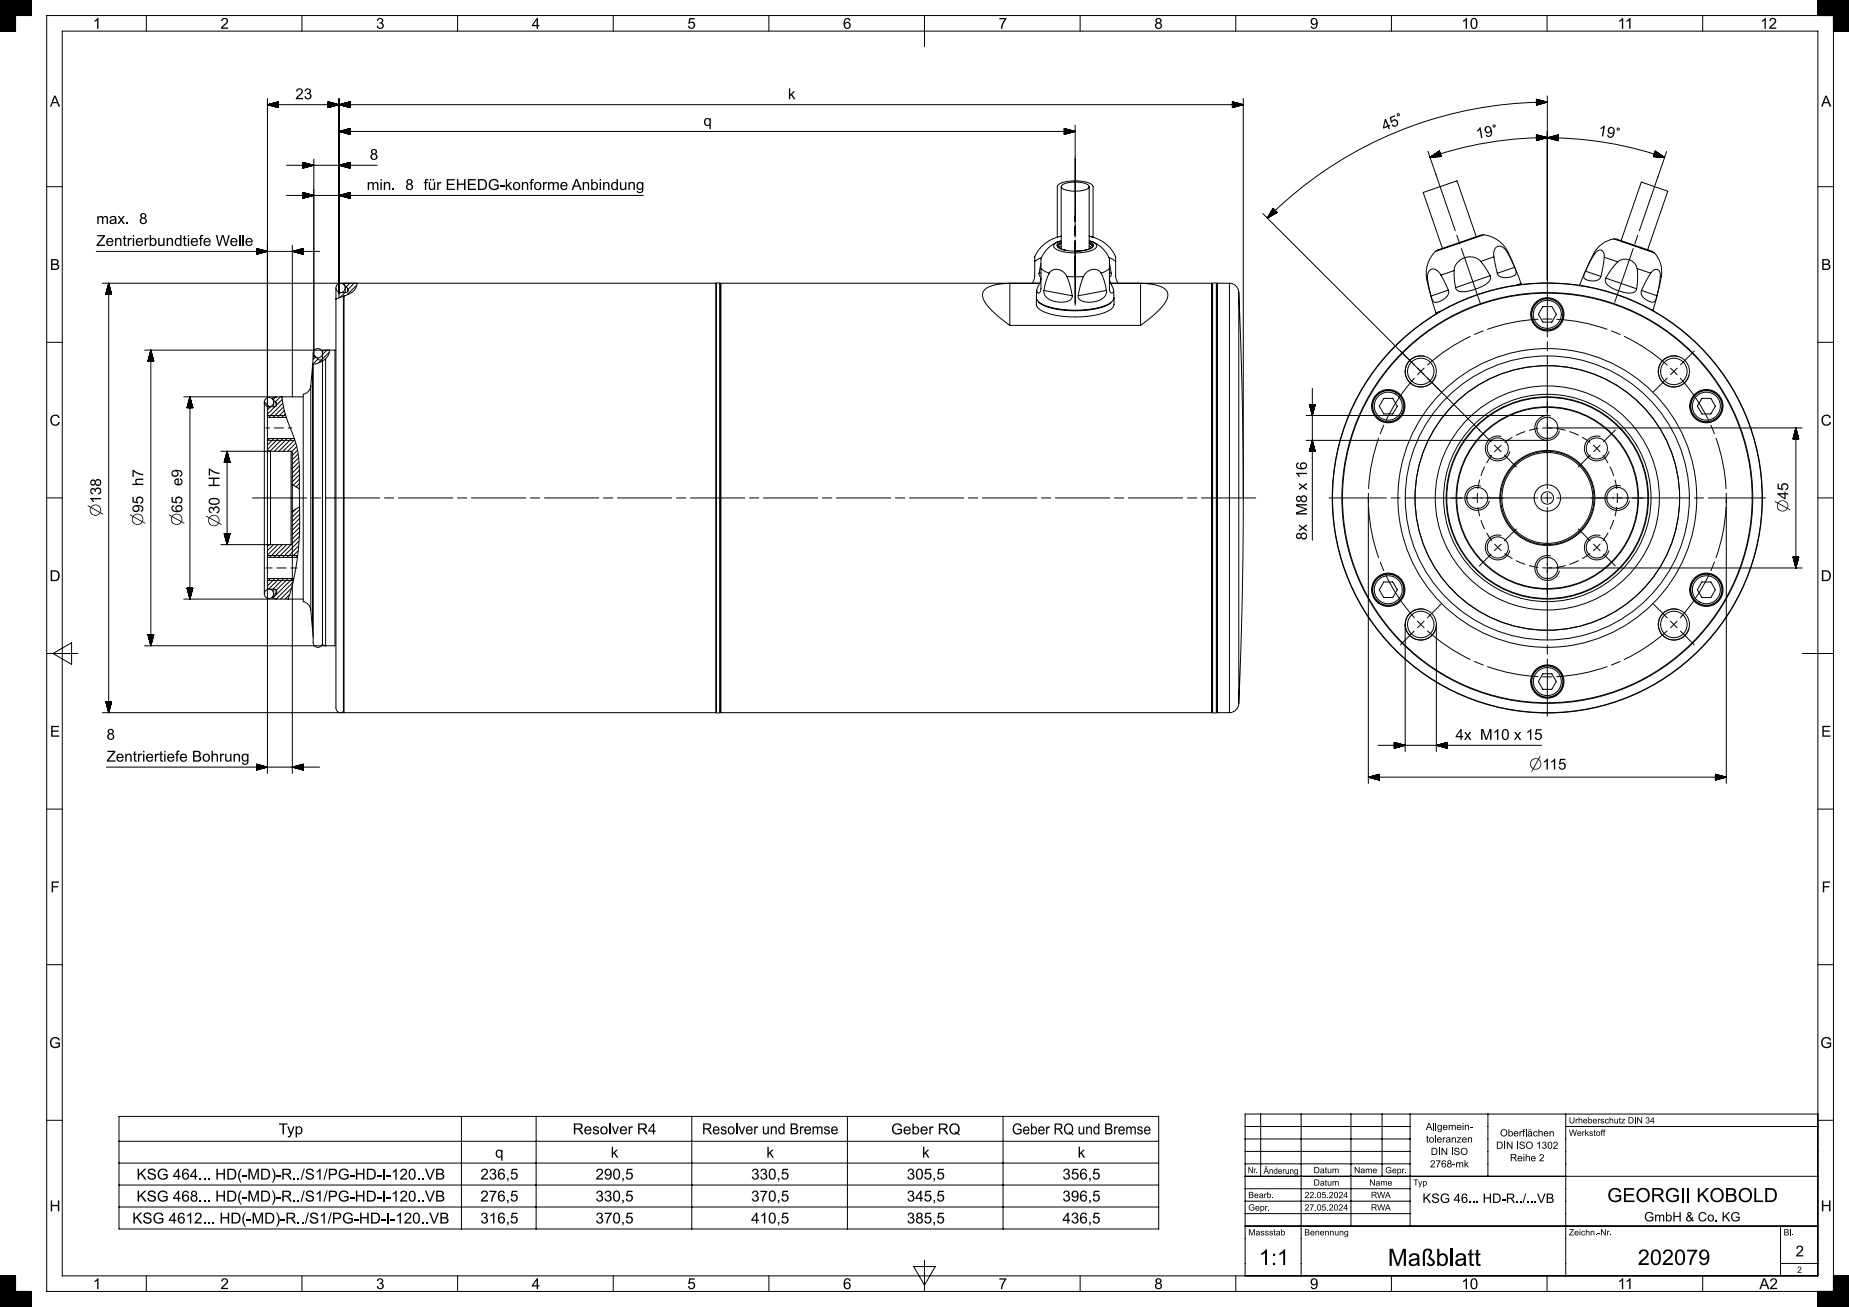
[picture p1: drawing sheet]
<svg xmlns="http://www.w3.org/2000/svg" width="594mm" height="420mm" viewBox="0 0 594 420" stroke-linecap="round" stroke-linejoin="round" font-family="sans-serif">
<defs><g id="words">
<text font-size="7.7" x="445.8" y="406.8">Maßblatt</text>
<g font-size="7">
<text x="404.4" y="406.5">1:1</text>
<text x="526.1" y="406.5">202079</text>
</g>
<text font-size="6.3" x="516.3" y="386.3">GEORGII KOBOLD</text>
<g font-size="5.4">
<text x="32.5" y="166" transform="rotate(-90 32.5 166)">⌀138</text>
<text x="574.5" y="164.6" transform="rotate(-90 574.5 164.6)">⌀45</text>
<text x="46" y="168.9" transform="rotate(-90 46 168.9)">⌀95 h7</text>
<text x="58.6" y="168.9" transform="rotate(-90 58.6 168.9)">⌀65 e9</text>
<text x="70.5" y="169.3" transform="rotate(-90 70.5 169.3)">⌀30 H7</text>
<text x="491.3" y="247.3">⌀115</text>
</g>
<g font-size="4.9">
<text x="29.8" y="9.3">1</text>
<text x="70.8" y="9.3">2</text>
<text x="120.8" y="9.3">3</text>
<text x="170.8" y="9.2">4</text>
<text x="220.8" y="9.2">5</text>
<text x="270.8" y="9.3">6</text>
<text x="320.8" y="9.2">7</text>
<text x="370.8" y="9.3">8</text>
<text x="420.8" y="9.3">9</text>
<text x="469.5" y="9.3">10</text>
<text x="519.6" y="9.3">11</text>
<text x="565.5" y="9.3">12</text>
<text x="16" y="34.3">A</text>
<text x="94.9" y="31.9">23</text>
<text x="253.1" y="31.9">k</text>
<text x="585" y="34.3">A</text>
<text x="226" y="40.5">q</text>
<text x="444.7" y="42.1" transform="rotate(-22 444.7 42.1)">45°</text>
<text x="474.4" y="44.6" transform="rotate(-10 474.4 44.6)">19°</text>
<text x="513.2" y="43.6" transform="rotate(10 513.2 43.6)">19°</text>
<text x="118.8" y="51.4">8</text>
<text x="117.8" y="61.1">min. 8 für EHEDG-konforme Anbindung</text>
<text x="30.9" y="72">max. 8</text>
<text x="30.9" y="79">Zentrierbundtiefe Welle</text>
<text x="16" y="86.7">B</text>
<text x="585" y="86.7">B</text>
<text x="15.9" y="136.8">C</text>
<text x="584.9" y="136.8">C</text>
<text x="419.8" y="173.6" transform="rotate(-90 419.8 173.6)">8x M8 x 16</text>
<text x="15.9" y="186.7">D</text>
<text x="584.9" y="186.7">D</text>
<text x="16" y="236.7">E</text>
<text x="34.2" y="237.7">8</text>
<text x="467.6" y="237.8">4x M10 x 15</text>
<text x="585" y="236.7">E</text>
<text x="34.2" y="244.8">Zentriertiefe Bohrung</text>
<text x="16.2" y="286.7">F</text>
<text x="585.2" y="286.7">F</text>
<text x="15.8" y="336.8">G</text>
<text x="584.8" y="336.8">G</text>
<text x="89.5" y="364.5">Typ</text>
<text x="184" y="364.5">Resolver R4</text>
<text x="225.5" y="364.5">Resolver und Bremse</text>
<text x="286.3" y="364.5">Geber RQ</text>
<text x="325.1" y="364.5">Geber RQ und Bremse</text>
<text x="159.1" y="372">q</text>
<text x="196.2" y="372">k</text>
<text x="246.2" y="372">k</text>
<text x="296.2" y="372">k</text>
<text x="346.2" y="372">k</text>
<text x="43.9" y="379.1">KSG 464... HD(-MD)-R../S1/PG-HD-I-120..VB</text>
<text x="154.3" y="379">236,5</text>
<text x="191.3" y="379">290,5</text>
<text x="241.3" y="379">330,5</text>
<text x="291.3" y="379">305,5</text>
<text x="341.3" y="379">356,5</text>
<text x="15.9" y="389.2">H</text>
<text x="43.9" y="386.1">KSG 468... HD(-MD)-R../S1/PG-HD-I-120..VB</text>
<text x="154.3" y="386.1">276,5</text>
<text x="191.3" y="386.1">330,5</text>
<text x="241.3" y="386.1">370,5</text>
<text x="291.3" y="386.1">345,5</text>
<text x="341.3" y="386.1">396,5</text>
<text x="584.9" y="389.2">H</text>
<text x="42.5" y="393.2">KSG 4612... HD(-MD)-R../S1/PG-HD-I-120..VB</text>
<text x="154.3" y="393.2">316,5</text>
<text x="191.3" y="393.2">370,5</text>
<text x="241.3" y="393.2">410,5</text>
<text x="291.3" y="393.2">385,5</text>
<text x="341.3" y="393.2">436,5</text>
<text x="576.8" y="403.8">2</text>
<text x="29.8" y="414.3">1</text>
<text x="70.8" y="414.3">2</text>
<text x="120.8" y="414.3">3</text>
<text x="170.8" y="414.2">4</text>
<text x="220.8" y="414.2">5</text>
<text x="270.8" y="414.3">6</text>
<text x="320.8" y="414.2">7</text>
<text x="370.8" y="414.3">8</text>
<text x="420.8" y="414.3">9</text>
<text x="469.5" y="414.3">10</text>
<text x="519.6" y="414.3">11</text>
<text x="565.2" y="414.3">A2</text>
</g>
<g font-size="4.2">
<text x="457" y="386.6">KSG 46... HD-R../...VB</text>
<text x="528.2" y="392.5">GmbH &amp; Co. KG</text>
</g>
<g font-size="3.2">
<text x="458" y="363.2">Allgemein-</text>
<text x="481.9" y="365.2">Oberflächen</text>
<text x="458.1" y="367.1">toleranzen</text>
<text x="459.6" y="371.1">DIN ISO</text>
<text x="480.6" y="369.2">DIN ISO 1302</text>
<text x="459.4" y="375.1">2768-mk</text>
<text x="485.1" y="373.2">Reihe 2</text>
</g>
<g font-size="2.8">
<text x="504" y="361">Urheberschutz DIN 34</text>
<text x="504" y="365">Werkstoff</text>
<text x="400.9" y="377">Nr.</text>
<text x="405.9" y="377.2">Änderung</text>
<text x="422" y="377">Datum</text>
<text x="435" y="377">Name</text>
<text x="445" y="377">Gepr.</text>
<text x="422" y="381">Datum</text>
<text x="439.9" y="381">Name</text>
<text x="454" y="381">Typ</text>
<text x="401" y="385">Bearb.</text>
<text x="401" y="389">Gepr.</text>
<text x="419.1" y="385">22.05.2024</text>
<text x="419.1" y="389">27.05.2024</text>
<text x="440.4" y="385">RWA</text>
<text x="440.4" y="389">RWA</text>
<text x="401" y="397">Massstab</text>
<text x="419" y="397">Benennung</text>
<text x="504" y="397">Zeichn.-Nr.</text>
<text x="573" y="397">Bl.</text>
<text x="577.3" y="409">2</text>
</g>
</g></defs>
<g fill="none" stroke="#000" stroke-width=".32">
<path d="M0 .1h10M0 10h5M0 9.9h5M0 9.8h5M0 9.7h5M0 9.6h5M0 9.5h5M0 9.4h5M0 9.3h5M0 9.2h5M0 9.1h5M0 9h5"/>
<path d="M0 8.9h5M0 8.8h5M0 8.7h5M0 8.6h5M0 8.5h5M0 8.4h5M0 8.3h5M0 8.2h5M0 8.1h5M0 8h5M0 7.9h5M0 7.8h5"/>
<path d="M0 7.7h5M0 7.6h5M0 7.5h5M0 7.4h5M0 7.3h5M0 7.2h5M0 7.1h5M0 7h5M0 6.9h5M0 6.8h5M0 6.7h5M0 6.6h5"/>
<path d="M0 6.5h5M0 6.4h5M0 6.3h5M0 6.2h5M0 6.1h5M0 6h5M0 5.9h5M0 5.8h5M0 5.7h5M0 5.6h5M0 5.5h5M0 5.4h5"/>
<path d="M0 5.3h5M0 5.2h5M0 5.1h5M0 5h5M0 4.9h10M0 4.8h10M0 4.7h10M0 4.6h10M0 4.5h10M0 4.4h10M0 4.3h10M0 4.2h10"/>
<path d="M0 4.1h10M0 4h10M0 3.9h10M0 3.8h10M0 3.7h10M0 3.6h10M0 3.5h10M0 3.4h10M0 3.3h10M0 3.2h10M0 3.1h10M0 3h10"/>
<path d="M0 2.9h10M0 2.8h10M0 2.7h10M0 2.6h10M0 2.5h10M0 2.4h10M0 2.3h10M0 2.2h10M0 2.1h10M0 2h10M0 1.9h10M0 1.8h10"/>
<path d="M0 1.7h10M0 1.6h10M0 1.5h10M0 1.4h10M0 1.3h10M0 1.2h10M0 1.1h10M0 1h10M0 .9h10M0 .8h10M0 .7h10M0 .6h10"/>
<path d="M0 .5h10M0 .4h10M0 .3h10M0 .2h10M5 5v5h-5v-10h10v5h-10M20 10h564v400h-564zM47 5v5M97 5v5M147 5v5M197 5v5M247 5v5M297 5v10"/>
<path d="M347 5v5M397 5v5M447 5v5M497 5v5M547 5v5M584 .1h10M584 5v-5h10v10h-5M584 4.9h10M584 4.8h10M584 4.7h10M584 4.6h10M584 4.5h10"/>
<path d="M584 4.4h10M584 4.3h10M584 4.2h10M584 4.1h10M584 4h10M584 3.9h10M584 3.8h10M584 3.7h10M584 3.6h10M584 3.5h10M584 3.4h10M584 3.3h10"/>
<path d="M584 3.2h10M584 3.1h10M584 3h10M584 2.9h10M584 2.8h10M584 2.7h10M584 2.6h10M584 2.5h10M584 2.4h10M584 2.3h10M584 2.2h10M584 2.1h10"/>
<path d="M584 2h10M584 1.9h10M584 1.8h10M584 1.7h10M584 1.6h10M584 1.5h10M584 1.4h10M584 1.3h10M584 1.2h10M584 1.1h10M584 1h10M584 .9h10"/>
<path d="M584 .8h10M584 .7h10M584 .6h10M584 .5h10M584 .4h10M584 .3h10M584 .2h10M589 10h5M589 9.9h5M589 9.8h5M589 9.7h5M589 9.6h5"/>
<path d="M589 9.5h5M589 9.4h5M589 9.3h5M589 9.2h5M589 9.1h5M589 9h5M589 8.9h5M589 8.8h5M589 8.7h5M589 8.6h5M589 8.5h5M589 8.4h5"/>
<path d="M589 8.3h5M589 8.2h5M589 8.1h5M589 8h5M589 7.9h5M589 7.8h5M589 7.7h5M589 7.6h5M589 7.5h5M589 7.4h5M589 7.3h5M589 7.2h5"/>
<path d="M589 7.1h5M589 7h5M589 6.9h5M589 6.8h5M589 6.7h5M589 6.6h5M589 6.5h5M589 6.4h5M589 6.3h5M589 6.2h5M589 6.1h5M589 6h5"/>
<path d="M589 5.9h5M589 5.8h5M589 5.7h5M589 5.6h5M589 5.5h5M589 5.4h5M589 5.3h5M589 5.2h5M589 5.1h5M589 5h5M589 5v410M594 5h-579v410h579"/>
<path d="M85.9 31.6v102.5M85.9 33.6h313.5M86.1 33.6h3.3M86.1 33.7h3.3M86.5 33.5h2.9M86.5 33.8h2.9M86.7 33.4h2.7M86.9 33.9h2.5M87 33.3h2.4M87 33.9h2.4M87.2 33.3h2.2M87.4 34.1h2"/>
<path d="M87.6 33.2h1.8M87.6 34.1h1.8M88 33.1h1.4M88 34.2h1.4M88.2 33h1.2M88.4 34.3h1M88.6 32.9h.8M88.6 34.4h.8M88.8 32.9h.6M88.9 34.5h.5M89.1 32.8h.3M89.1 34.5h.3"/>
<path d="M89.3 32.7h.1M89.4 32.7v1.9l-3.5-1M89.4 32.7l-3.5 .9M105.4 32.7l7 1.9v-1.9M105.4 32.7v1.9l7-1.9M105.4 32.7h.1M105.4 32.8h.3M105.4 32.8l.7 .1M105.4 32.9h.9M105.4 33h1.2M105.4 33.1h1.4M105.4 33.1l1.8 .1"/>
<path d="M105.4 33.2l2.2 .1M105.4 33.3h2.4M105.4 33.4h2.8M105.4 33.5h2.9M105.4 33.5l3.3 .1M105.4 34.5h.5M105.4 34.3h1M105.4 34.1h2M105.4 33.9h2.6M105.7 34.5l-.3 .1M106.3 34.4h-.9M106.8 34.2l-1.4 .1"/>
<path d="M107.2 34.1l-1.8 .1M107.8 33.9l-2.4 .1M108.3 33.8h-2.9M108.7 33.7h-3.3M108.9 31.6v64.1M109.1 33.6h3.3M109.1 33.7h3.3M109.5 33.5h2.9M109.5 33.8h2.9M109.7 33.4h2.7M109.9 33.9h2.5M110 33.3h2.4"/>
<path d="M110 33.9h2.4M110.2 33.3h2.2M110.4 34.1h2M110.6 33.2h1.8M110.6 34.1h1.8M111 33.1h1.4M111 34.2h1.4M111.2 33h1.2M111.4 34.3h1M111.6 32.9h.8M111.6 34.4h.8M111.8 32.9h.6"/>
<path d="M111.9 34.5h.5M112.1 32.8h.3M112.1 34.5h.3M112.3 32.7h.1M395.9 32.7h.1M395.9 32.8h.3M395.9 32.8l.7 .1M395.9 32.9h.9M395.9 33h1.2M395.9 33.1h1.4M395.9 33.1l1.8 .1M395.9 33.2l2.2 .1"/>
<path d="M395.9 33.3h2.4M395.9 33.4h2.7M395.9 33.5h2.9M395.9 33.5l3.3 .1M395.9 34.5h.5M395.9 34.3h1M395.9 34.1h2M395.9 33.9h2.6M395.9 32.7l3.5 .9M395.9 32.7v1.9l3.5-1M396.2 34.5l-.3 .1M396.8 34.4h-.9"/>
<path d="M397.3 34.2l-1.4 .1M397.7 34.1l-1.8 .1M398.3 33.9l-2.4 .1M398.8 33.8h-2.9M399.2 33.7h-3.3M399.4 31.6v128.2M493.6 31.9l3.5 .9-3.5 1zM493.6 31.9l.3 .1M493.9 33.7l-.2 .1M494 32h-.4l.6 .1M494.2 33.6l-.6 .1M494.4 32.1h-.8"/>
<path d="M494.4 33.5l-.8 .1M494.6 32.2h-1M494.8 33.4l-1.2 .1h1M495 32.3h-1.4M495.2 32.3h-1.6l1.8 .1M495.2 33.3l-1.6 .1M495.4 33.3h-1.8M495.6 32.4h-2M495.8 32.5h-2.2M495.9 33.1l-2.3 .1h2.2M496.1 32.6h-2.5h2.7M496.1 33.1h-2.5"/>
<path d="M496.5 32.7h-2.9M496.7 32.7h-3.1M496.7 32.9l-3.1 .1h2.7M496.9 32.9h-3.3M497.1 32.8a127.2 127.2 0 0 0-90 37.3M497.1 30.8v77.5M497.1 32.8h-3.5M92.1 53.1h29.1M97.3 52.3l.9 .1M97.3 52.4h1M97.3 52.5h1.4M97.3 52.6h1.6"/>
<path d="M97.3 52.7h2M97.3 52.8h2.4M97.3 52.9h2.6M97.3 52.9l2.9 .1M97.3 53h3.1M97.3 54h.1M97.3 54h.3M97.3 53.7h1.2M97.3 53.6h1.8M97.3 53.4h2.4M97.3 53.2h3.3M97.3 52.2v1.8"/>
<path d="M97.3 52.2h.1M97.3 52.2l.5 .1M97.3 52.2l3.5 .9-3.5 .9M98 53.9h-.7M98.3 53.8h-1M98.9 53.6l-1.6 .1M99.5 53.5h-2.2M100.1 53.3l-2.8 .1M100.4 53.2l-3.1 .1M100.8 51.1v63.1M108.9 42.2l3.5-.9v1.9zM108.9 42.2h236.5"/>
<path d="M109.1 53.2h3.3M109.1 42.3h3.3M109.1 42.2h3.3M109.3 53h3.1M109.3 53.2h3.1M109.5 53h2.9M109.5 42.4h2.9M109.5 42.1h2.9M109.7 53.3h2.7M109.7 42.4h2.7M109.7 42h2.7M109.9 52.9h2.5"/>
<path d="M110 52.8h2.4M110 53.4h2.4M110 42.5h2.4M110 41.9h2.4M110.2 53.5h2.2M110.4 52.7h2M110.4 42.7h2M110.4 41.8h2M110.6 53.6h1.8M110.6 42.7h1.8M110.6 41.8h1.8M110.8 52.6h1.6"/>
<path d="M110.8 53.6h1.6M111 52.5h1.4M111 42.8h1.4M111 41.7h1.4M111.2 53.7h1.2M111.2 42.9h1.2M111.2 41.6h1.2M111.4 52.4h1M111.4 53.8h1M111.6 52.4h.8M111.6 43h.8M111.6 41.5h.8"/>
<path d="M111.8 53.9h.6M111.9 43.1h.5M111.9 41.4h.5M111.9 52.3h.5M112.1 54h.3M112.1 43.1h.3M112.1 41.4h.3M112.3 54h.1M112.3 52.2h.1M112.4 52.2v1.8M112.4 52.2l-3.5 .9 3.5 .9M340.9 60v20"/>
<path d="M341 59.6a9.3 9.3 0 0 1 8.7-.1l.2 .4a1.31 1.31 0 0 1-1.3 1.1 9.3 9.3 0 0 1-7.6-.7zM341.9 43.1h.5M341.9 42.8h1.4M341.9 42.7h2M341.9 42.4h2.9M341.9 41.3l.3 .1M341.9 41.4h.5M341.9 41.5h.9M341.9 41.6h1.2M341.9 41.7h1.4M341.9 41.7l1.8 .1M341.9 41.8h2"/>
<path d="M341.9 41.9h2.4M341.9 42h2.8M341.9 42.1h2.9M341.9 42.1l3.3 .1M341.9 41.3l3.5 .9-3.5 1zM342.2 43.1l-.3 .1M342.8 43h-.9M343.1 42.9h-1.2M343.7 42.7l-1.8 .1M344.3 42.5l-2.4 .1M344.7 42.4l-2.8 .1M345.2 42.3h-3.3"/>
<path d="M345.4 40.2v31v-20.3M349.9 60v20M458.7 48.6l8.8 25.6M460.4 49.9l2.2-.8-2.4 .9M461.2 49.3l1.3-.4-1.5 .5M461.3 50.4l1.6-.5-1.9 .5M462.3 50.3l.6-.2-.8 .3M462.4 48.5l-.1 .1M462.4 48.6l-.2 .1M462.5 48.7l-.7 .2M462.5 48.8l-1 .3M462.5 48.8l-1.2 .4"/>
<path d="M462.6 49l-1.7 .5M462.6 49l-2.1 .8M462.6 49.2l-2.6 .9M462.7 49.3l-3 1M462.7 49.4l-3.2 1M462.7 49.5l-3.3 1M462.7 49.5l-2.9 1M462.7 49.6l-2.7 .9M462.8 49.6l-2.6 .9M462.8 49.7l-2.4 .8M462.8 49.7l-2 .7M462.9 49.9l-1.4 .5"/>
<path d="M462.9 50l-1.2 .4M462.9 50l-1 .4M463 50.2l-.5 .1M463 50.2l-.3 .1M463 50.3h-.1M463 50.3l-3.6 .2M463 50.3l-.6-1.8-3 2M493.6 43.4h.3M493.6 43.3l3.5 .9M493.6 43.3v1.9l3.5-1M493.6 43.3h.1M493.9 45.1l-.2 .1"/>
<path d="M494 43.4h-.4l.6 .1M494.2 45l-.6 .1M494.4 43.5h-.8M494.4 44.9l-.8 .1M494.6 43.6h-1l1.4 .1M494.6 44.9h-1M495.2 43.7h-1.6l1.8 .1M495.2 44.7l-1.6 .2 1.2-.1M495.4 44.7h-1.8M495.6 43.8h-2M495.6 44.6h-2M495.9 43.9h-2.3"/>
<path d="M495.9 44.5l-2.3 .1M496.1 44h-2.5h2.7M496.1 44.5h-2.5M496.5 44.1h-2.9M496.5 44.4h-2.9h2.7M496.7 44.1h-3.1M496.9 44.3h-3.3h3.1M497.1 44.2a115.8 115.8 0 0 0-37.7 6.3M497.1 44.3a115.9 115.9 0 0 1 37.7 6.3M497.1 44.3h3.5M497.1 44.2h-3.5M497.1 44.3l3.5 .9"/>
<path d="M497.3 44.2h3.3M497.5 44.4h3.1h-2.9M497.5 44.2h3.1M497.8 44.1h2.8M498 44.5l2.6 .1M498.4 44.6h2.2M498.4 43.9h2.2M498.6 44.7h2M498.8 43.8h1.8M499 44.8h1.6M499 43.8h1.6M499.2 44.8l1.4 .1"/>
<path d="M499.4 43.7h1.2M499.5 44.9l1.1 .1M499.6 43.6h1M499.9 45l.7 .1M499.9 43.5h.7M500.1 45.1l.5 .1h-.3M500.3 43.4h.3l-.5 .1M500.5 45.2h.1M500.5 43.4h.1M500.6 44h-2.6M500.6 43.4v1.8M500.6 43.4l-3.5 .9"/>
<path d="M527.3 58.5h.1M527.3 58.5l8.5 2.9-6.5 18.9M527.3 58.5l-6.5 18.8M531.2 50.3l.2 .1M531.2 50.1l.8 .3M531.2 50.1l1.2 .3M531.3 50l1.3 .4M531.3 49.9l1.7 .6M531.3 49.8l2.1 .7M531.4 49.7l2.2 .8M531.4 49.6l2.6 .9M531.4 49.6l2.8 .9"/>
<path d="M531.4 49.6l3.2 1M531.5 49.5l3.3 1.1M531.5 49.4l3.1 1.1M531.5 49.3l2.8 .9M531.5 49.2l2.5 .8M531.5 49.2l2.3 .7M531.6 49.1l1.9 .6M531.6 49l1.7 .6M531.6 48.9l1.4 .5M531.6 50.4l-.4-.2 .6 .2M531.7 48.8l.9 .4M531.7 48.7l.5 .1"/>
<path d="M531.7 48.6l.3 .1M531.7 48.6l3.1 2M531.7 48.6l-.5 1.7 3.6 .3M532.3 48.9l-.6-.2 .8 .4M535.4 48.7l-8.8 25.5M15 60h5M82.4 79.8l3.5 1-3.5 .9zM82.4 79.9h.1M82.4 79.9h.3M82.4 80h.7M92.1 62.8h114.6M93.9 78.8v48.8"/>
<path d="M97.1 79.9h.3M97.3 63.6h.5M97.3 63.4h1.4M97.3 63.2h2M97.3 63h2.9M97.3 61.9h.3M97.3 62h.7M97.3 62.1h.9M97.3 62.1l1.2 .1M97.3 62.2h1.4M97.3 62.3h1.8M97.3 62.4h2"/>
<path d="M97.3 62.4l2.4 .1M97.3 62.5l2.8 .1M97.3 62.6h2.9M97.3 62.7l3.3 .1M97.3 61.9l3.5 .9-3.5 .9zM97.3 79.9h.1M97.6 63.7h-.3M98.2 63.5l-.9 .1M98.5 63.4l-1.2 .1M99.1 63.3h-1.8M99.7 63.1l-2.4 .1M100.1 63l-2.8 .1"/>
<path d="M100.6 62.9h-3.3M108.9 62.8l3.5-.9v1.8zM109.1 62.9h3.3M109.1 62.8h3.3M109.5 63h2.9M109.5 62.6h2.9M109.7 63h2.7M109.7 62.6h2.7M110 63.1h2.4M110 62.5h2.4M110.4 63.2h2M110.4 62.4h2"/>
<path d="M110.6 63.3h1.8M110.6 62.3h1.8M111 63.4h1.4M111 62.2h1.4M111.2 63.4h1.2M111.2 62.2h1.2M111.6 63.5h.8M111.6 62.1h.8M111.8 62h.6M111.9 63.6h.5M112.1 63.7h.3M112.1 61.9h.3"/>
<path d="M339.7 76.2v-16.2a3.7 3.7 0 0 1 3.5-1.7 12.3 12.3 0 0 1 7.5 1l.5 .7-.1 16.2-1.2-.3 1.3 .3a11.4 11.4 0 0 1 7.2 6.3M339.7 76.2a11.4 11.4 0 0 0-7.3 6.3M340 77.6a1.58 1.58 0 0 0-1.4 1.9 9.3 9.3 0 0 0 6.8 1.8 9.3 9.3 0 0 0 6.8-1.9 1.62 1.62 0 0 0-1.5-1.8 9.4 9.4 0 0 1 5.7 5.9v2.8M340 77.6a9.4 9.4 0 0 0-5.6 5.9v2.8M340.3 79.3l.6-.2-.8 .4M340.9 77.3l-.9 .3M340.9 77.6a1.32 1.32 0 0 0-1.2 1.7l.9 .6 1.6 .5M340.9 78a1.26 1.26 0 0 0-1.1 1.1 3.1 3.1 0 0 0 2.4 1.3M340.9 78.3l-1.1 .9M340.9 75.9l-1.3 .3M345.4 69.4v6.8M345.4 72.7v3"/>
<path d="M345.4 77.7v3M349.9 77.6a1.31 1.31 0 0 1 1.2 1.7l-1.6 .9-4.1 .5M349.9 78l.6 .3 .5 .8M349.9 78.3l1.1 1M349.9 79.1l.8 .4M349.9 77.3l.8 .3M350.3 79.3h.1M351 79.1a5.4 5.4 0 0 1-4.7 1.6h-1.1M351 79.1h.1M405.7 68.7l73.4 73.3M407.3 69.7l2.3-2.1-2.5 2.5M408.2 68.2l1-1-1.1 1.2"/>
<path d="M409 67l1.3 1.3-3.2 1.8M409 67l-1.9 3.1M409 67h-.1M409 67l-.2 .2M409.1 67l-.4 .4M409.1 67.1l-.5 .4M409.1 67.1l-.6 .6M409.2 67.1l-.8 .8M409.3 67.3l-1.4 1.4M409.4 67.4l-1.7 1.7M409.5 67.4l-1.9 1.8M409.5 67.5l-2.1 2.1"/>
<path d="M409.7 67.7l-2.4 2.3M409.7 67.7l-2.2 2.2M409.8 67.8l-2 1.9M409.9 67.8l-1.7 1.7M409.9 67.9l-1.6 1.5M410 67.9l-1.3 1.3M410 68l-1.2 1.1M410.1 68.1l-.9 .8M410.1 68.1l-.6 .6M410.2 68.2l-.5 .4M410.2 68.3l-.2 .1M468 75.6l1 2.8"/>
<path d="M469.5 79.8l6.2 18M474.3 76.1l-6.2-18-5.5 1.9-5.4 1.9 6.2 17.9M476.7 75.5a10 10 0 0 1 7.7 5.5M476.7 75.5l-1 .1-13.8 4.7-.8 .5M476.7 75.5l-15.6 5.3M518.4 76.8a9 9 0 0 0-6.4 4.7M518.4 76.8a53.8 53.8 0 0 1 10 3.2l2.5 .8 .6 .5M518.4 76.8l13.1 4.5M524.7 79.8l-6 17.3M526.2 75.6l-1 2.8M584 60h5M30.9 80.8h71.8"/>
<path d="M32.9 91h197.2M34 94.5h1.9M34 94.4v.1M34.1 94.2v.3M34.2 93.9v.6M34.2 93.7v.8M34.3 93.3v1.2M34.4 92.9v1.6M34.5 92.7v1.8M34.6 92.3v2.2M34.6 92.2v2.3M34.7 91.8v2.7"/>
<path d="M34.8 91.6v2.9M34.9 91.2v3.3M34.9 91v138M34.9 91l-.9 3.5M34.9 91l1 3.5M35 91.4v3.1M35.1 91.6v2.9M35.2 92v2.5M35.2 92.2v2.3M35.3 92.5v2M35.4 92.9v1.6M35.5 93.1v1.4"/>
<path d="M35.6 93.5v1M35.6 93.7v.8M35.7 94.1v.4M35.8 94.2v.3M82.4 80.1h.9M82.4 80.1l1.2 .1M82.4 80.2h1.4M82.4 80.3h1.8M82.4 80.4h2.2M82.4 80.5h2.4M82.4 80.5l2.8 .1M82.4 80.6h2.9"/>
<path d="M82.4 80.7h3.3M82.4 81.6h.5M82.4 81.4h1M82.4 81.2h2M82.4 81h2.6M82.4 80.9h3.1M82.7 81.6l-.3 .1M83.3 81.5h-.9M83.8 81.3l-1.4 .1M84.2 81.2l-1.8 .1M84.8 81.1h-2.4M85.3 80.9l-2.9 .1"/>
<path d="M93.9 80.8l3.5-1v1.9zM94.1 80.7h3.3M94.3 80.9h3.1M94.5 80.6h2.9M94.5 80.9h2.9M94.7 80.6h2.7M94.9 81h2.5M95 80.5h2.4M95 81.1h2.4M95.2 80.4h2.2M95.4 81.2h2M95.6 80.3h1.8"/>
<path d="M95.6 81.2h1.8M96 80.2h1.4M96 81.3h1.4M96.2 80.2h1.2M96.4 81.4h1M96.6 80.1h.8M96.6 81.5h.8M96.8 80h.6M96.9 81.6h.5M97.1 81.6h.3M107.9 96.1v127.7a10.5 10.5 0 0 0 .3 4.6 1.5 1.5 0 0 0 2.1 .3M107.9 92.5v3.6"/>
<path d="M109.4 94l-.5 .5M110.3 91.2v.1M110.3 95.2l-2.4 .9M110.4 91.4h.1M110.4 91.4l1.3 1.3M110.5 95.1v133.9l-.2-.2v-133.6M110.5 91l-.1 .4M110.5 95.1l-.2 .1M110.8 94l-1.6 1.6M110.9 92.5v1.5M111 91l-.5 .5M111.7 92.7l.2 .5-.5 .8h-2.3l-.2 .2"/>
<path d="M111.7 92.7v1.1M112.4 91l-1.2 1.2M113.8 91l-1.9 2M114.4 91.9l-2.9 2.8M114.7 91l-.3 1.3-.7 1.1-1.3 .9-1.9 .8M230.1 91v138M230.1 91h1.2M230.1 91h.1M231.3 91v138M231.3 91l.1 .3M231.4 91.2v137.6l.2 .2M231.6 91l-.2 .2"/>
<path d="M231.6 91v138M231.6 91h102.4M324.4 91l-3.3 .3a6.5 6.5 0 0 0-5.3 2.5 4.9 4.9 0 0 0 1.8 4.9l2.2 2.2 4.6 3.7M324.4 91h9.6M324.4 91v13.6M332.4 84v4.9l-.7 2.1M332.4 82.5v1.5M333.1 93.4l-.2 2.1a4.1 4.1 0 0 0 3.6 3 30.8 30.8 0 0 0 19.7-.8 2.64 2.64 0 0 0 1.7-2.1v2.2a4.3 4.3 0 0 1-3.7 2.9 30.8 30.8 0 0 1-19.6-.9 2.64 2.64 0 0 1-1.7-2v-2.2M333.6 97.1a17.5 17.5 0 0 0 10.1 2.7 23.4 23.4 0 0 0 13.2-2.4M333.8 87.8l.1 .8 .5 .5M334.4 84.6l-.6 3.2M334.4 86.3l2.7 1.5"/>
<path d="M334.4 86.3v6.8l-.3 .8-.6 .3-.4-.4v-.6l1.1-2.6 .2-1.2M334.4 87.7l-.6 .1M334.6 82.7l-2.2 1.3M335.4 93.3l.1 1.3 .8 1 1.2 .8 1.7 .5 2 .2 1.8-.3 1.1-.7 .4-1.1M335.4 93.3l9.1 1.7M337.1 87.8a3.3 3.3 0 0 1 5.7 1.1M337.1 87.8l-1 2.4-.7 3.1M342.2 80.4l3 .3M342.8 88.9l.9 2.8 .8 3.3M342.8 88.9h5.3M345.2 80.7h.2M345.4 82.2v6.8"/>
<path d="M345.4 97.4v-20.2v20.9M348.1 88.9l-1 2.8-.7 3.3M353.8 87.8a3.3 3.3 0 0 0-5.7 1.1M353.8 87.8l.9 2.4 .8 3.1M355.5 93.3l-.2 1.3-.8 1.1-1.1 .7-1.8 .5-2.1 .2-1.7-.3-1.2-.8-.2-1M355.5 93.3l-9.1 1.7M356.2 82.7l2.2 1.3M356.4 86.3v6.8l.3 .8 .6 .3 .4-.4v-.6l-1-2.6-.3-1.2M356.4 86.3l-2.6 1.5M356.4 87.7l.6 .1M356.4 84.6l.6 3.2M356.8 91h32.4"/>
<path d="M356.8 91h9.6M357 87.8l-.1 .8-.5 .5M357.8 93.4v2.2M358.4 84v4.9l.8 2.1M358.4 82.5v1.5M366.4 91l3.3 .3a6.5 6.5 0 0 1 5.3 2.5 4.9 4.9 0 0 1-1.8 4.9l-2.1 2.2-4.7 3.7M366.4 91v13.6M389.2 91l.2 .2M389.2 91v138M389.4 91.2v137.6l-.2 .2M389.6 91h1.2M389.6 91v138"/>
<path d="M389.6 91l-.2 .3M390.8 91v138M390.8 91l.1 .3M390.9 91.2v137.6l.2 .2M391.1 91l-.2 .2M391.1 91v138M391.1 91h3.9M395 91a3 3 0 0 1 3 2.9M395 91v138M398 93.9v132.2M398 93.9l1.1 34.2 .3 31.7M458.4 90l1.3 5.3 1.6 5.2"/>
<path d="M458.6 89.9l-.2 .1M458.6 89.9l1.1 5.2M461.1 80.8a10 10 0 0 0-2.7 9.2M462.9 100l-1.6 .5M462.9 88.4l2.4 4.8M462.9 88.4a2.63 2.63 0 0 0-3.5-1.7l-.7 1.4-.1 1.8M465.3 93.2l.1 1-.6 1.1-1.1 .9-1.5 .8-1 .2-.6-.2-.9-1.9M465.3 93.2l-5.6 1.9M467.1 87l-4.2 1.4M467.1 87l.5 5.4M475.7 84l3 4.6M475.7 84a5.1 5.1 0 0 0-5.2-1.2 5.1 5.1 0 0 0-3.4 4.2"/>
<path d="M478.7 88.6l.1 1.1-.9 1.2-1.7 1.1-2.4 1-2.5 .6-1.8 .1-1.2-.3-.7-1M478.7 88.6l-11.1 3.8M479.9 82.6l-4.2 1.4M479.9 82.6l1.1 5.2M484.2 81.1l2.4 4.8M484.2 81.1a2.63 2.63 0 0 0-3.5-1.7l-.7 1.4-.1 1.8M484.4 81l2.3 5 1.9 5.1M484.4 81l-.2 .1M486.6 85.9l.4 2-.3 .5-.9 .5-1.7 .3-1.5-.1-1-.4-.6-.9M486.6 85.9l-5.6 1.9M488.6 91.1h.1M488.6 91.1l-1.5 .5"/>
<path d="M488.6 91.1l.1 .1M488.7 91.2l-1.1 .4M488.7 91.2l.1 .2M495.6 98.5h2.9l1.5 2.5-1.5 2.5h-2.9l-1.4-2.5zM507.5 91.6l.7 .2M507.5 91.6l-.1 .1M509.3 87.1l-.5 2 .3 .5 .8 .4 1.5 .3 1.3-.1 1.1-.5 .5-.9M509.3 87.1l5 1.7M512 81.5l-2.4 5-2.1 5.1M512 81.5l.3 .1M512.3 81.6l-3 5.5M512.3 81.6a1.82 1.82 0 0 1 2.6-.9l.5 1.1v.9"/>
<path d="M515.4 82.7l-1.1 6.1M515.4 82.7l4.3 1.5M515.8 89.4l-.1 1 .7 1.1 1.5 1.1 2.1 .9 2.3 .6 1.8 .1 1.1-.5 .6-.9M515.8 89.4l10 3.4M519.7 84.2a3.9 3.9 0 0 1 6.2 2.1M519.7 84.2l-1.9 2.2-2 3M525.9 86.3l.2 3-.3 3.5M525.9 86.3l4.4 1.5M527.3 93.3l-.1 1 .5 1 1.1 1 1.3 .6 .8 .2 .6-.2 .8-1.9M527.3 93.3l5 1.7M530.3 87.8l-3 5.5M530.3 87.8a1.82 1.82 0 0 1 2.6-.9l.5 1.1v.9"/>
<path d="M530.3 99.4l.7 .3M531 99.7v.1M531.5 81.3a9 9 0 0 1 2.2 7.7M533.4 88.9l-1.1 6.1M533.4 88.9l.3 .1M533.7 89l-1.2 5.4-1.5 5.3M15 110h5M46.5 112.5h61.1M47.5 116h1.9M47.5 115.9v.1M47.6 115.6v.4M47.7 115.4v.6"/>
<path d="M47.8 115v1M47.9 114.6v1.4M48 114.4v1.6M48.1 114v2M48.1 113.8v2.2M48.2 113.5v2.5M48.3 113.1v2.9M48.4 112.9v3.1M48.5 112.5v95M48.5 112.5l-1 3.5M48.5 112.5l.9 3.5M48.5 112.7v3.3"/>
<path d="M48.6 112.9v3.1M48.7 113.3v2.7M48.7 113.5v2.5M48.8 113.8v2.2M48.9 114.2v1.8M49 114.4v1.6M49.1 114.8v1.2M49.1 115v1M49.2 115.4v.6M49.3 115.6v.4M49.4 115.9v.1M100.4 117.5v85z"/>
<path d="M100.4 117.5l-.6 6.5M100.4 117.1v.4M100.6 117.1h-.2M100.6 113.5v1.7M101.4 114.7l-.8 .8M102.2 115.4l-1.8 1.7M103.6 116l-1.4 .7-1.6 .4v85.7a10.6 10.6 0 0 0 .3 4.6 1.5 1.5 0 0 0 1.7 .5 1.5 1.5 0 0 0 1-1.4M104.6 112.5l-1 .3v2.3l-.5 .6h-.6l-1.5-1.4h-.3l-.3 2.8M104.6 115.2v92.3l-1-.3v-91.2M104.6 115.2l-1 .8M105 112.5l-1.4 1.4M105.8 113.2l-3.3 3.3"/>
<path d="M105.9 112.5l-.3 1.4-1 1.3M107.6 112.5v95M107.6 112.5l.3 .1M324.4 104.6h42M457.5 118.3l-2.1 2.1M457.7 114.5a5 5 0 0 0-6.1 3.6 5 5 0 0 0 3.5 6.1 5 5 0 0 0 6.2-3.5M461.3 100.5h.1M461.3 100.5v.1M461.3 100.6l.1 .2M462.4 100.2l-1.1 .4M472.3 108.1l-3.4 1.8-4.3 2.7-6 4.7M476.5 106.3l-2.8 1.2"/>
<path d="M494.1 102.6l-3.8 .3-5.1 .8-7.3 2.1M495.6 102.5h3M497.1 109.8v3M497.1 114.3v42.7M500.1 102.6l3.8 .3 5 .8 7.4 2.1M517.7 106.3l2.8 1.2M521.8 108.1l6.7 3.8 4.1 2.9 3 2.5M536.7 118.3l2.1 2.1M538.8 118.3l-2.1 2.1M539 114.5a5 5 0 0 0-6.1 3.6 5 5 0 0 0 3.5 6.1 5 5 0 0 0 6.2-3.5M544.3 112.8l-4.4 4.4M584 110h5"/>
<path d="M59 127.5h38.4M60.1 131h1.9M60.1 130.9v.1M60.1 130.7v.3M60.3 130.4v.6M60.4 130v1M60.4 129.8v1.2M60.5 129.4v1.6M60.6 129.2v1.8M60.7 128.8v2.2M60.7 128.7v2.3M60.8 128.3v2.7"/>
<path d="M60.9 127.9v3.1M61 127.7v3.3M61 127.5v65M61 127.5l-.9 3.5M61 127.5l1 3.5M61.1 127.9v3.1M61.2 128.1v2.9M61.3 128.5v2.5M61.4 128.8v2.2M61.4 129v2M61.5 129.4v1.6M61.6 129.6v1.4"/>
<path d="M61.7 130v1M61.7 130.2v.8M61.8 130.6v.4M61.9 130.9v.1M84.9 129.2v61.6M84.9 129.1l1.6 1.6M85.4 137.5h1.2M85.9 134.1v6.8M85.9 134.1h6.1M85.9 133.5h5.9M86.9 130.7l-1 1M87.5 128.1h.1"/>
<path d="M87.5 128.2h.1M87.5 128.2l1.2 1.2M87.9 129.2v1.5M88.1 137.5h3M88.3 130.7l-2.4 2.4M88.6 127.6l-.8 .8M88.7 129.4l.2 .5-.5 .8h-2.3l-.2 .2M88.7 129.4v1.1M88.9 127.5l-1.3 .4-.1 .3M90.1 127.5l-1.6 1.6M90.5 127.5l1 5.1 1.9 5.3a32.6 32.6 0 0 1 2.8 15.5l.1 15.2-.4 7.4-1.2 8.6-2.1 7.9M90.7 128.4l-1.8 1.8"/>
<path d="M90.9 129.6l-4.6 4.5M91.1 130.8l-3.4 3.3M91.4 131.9l-2.2 2.2M91.7 133l-1.1 1.1M92.6 137.5h1.2M99.8 124a3.3 3.3 0 0 1-2.4 2.8v66.4a3.3 3.3 0 0 1 2.4 2.8M99.8 124v72M419.6 133.5h77.5M420.7 130l.9 3.5 .9-3.5M420.7 130h1.8M420.7 130v.1M420.7 130l.1 .5"/>
<path d="M420.8 130v.7M420.9 130v1.1M421 130v1.4M421.1 130v1.6M421.1 130l.1 2M421.2 130v2.2M421.3 130v2.6M421.4 130v2.9M421.5 130v3.1M421.6 124.8v48.8M421.6 130v3.3M421.7 130v3.1"/>
<path d="M421.8 130v2.8M421.9 130v2.6M422 130v2.2M422.1 130v1.8M422.2 130l-.1 1.6M422.2 130v1.2M422.3 130v1.1M422.4 130v.7M422.5 130v.3M422.5 130v.1M444.5 128h2.9l1.5 2.5-1.5 2.5h-2.9l-1.4-2.5zM444.6 136.6l-1.2 2.8"/>
<path d="M454.4 121.5l-2.5 3-3 4.1-3.7 6.7M458.5 121.5l4.5 4.4M489.9 138.7l-2.8 1.1M494.1 137.7l-2.8 .6M497.1 137.5l1.5 .1M497.1 137.5l-1.5 .1M497.1 137.5h81.8M498.1 133.7a4 4 0 0 0-4.9 2.8 4 4 0 0 0 2.8 4.9 4 4 0 0 0 4.9-2.8M500.1 137.7l2.8 .6M504.3 138.7l2.8 1.1M518.9 138.2l-3.8 3.8M535.6 121.5l-4.4 4.4"/>
<path d="M539.8 121.5l4.7 6 2.7 4.4 1.8 3.4M546.7 128h2.9l1.5 2.5-1.5 2.5h-2.9l-1.4-2.5zM549.6 136.6l1.2 2.8M576.3 140v1M576.4 139.6v1.4M576.4 139.4v1.6M576.5 139v2M576.6 138.8v2.2M576.7 138.5v2.5M576.7 138.3v2.7M576.8 137.9v3.1M576.9 137.5v45"/>
<path d="M576.9 137.5l-.9 3.5M576.9 137.5l1 3.5M577 137.7v3.3M577 137.9v3.1M577.1 138.3v2.7M577.2 138.5v2.5M577.3 138.8v2.2M577.4 139.2v1.8M577.4 139.4v1.6M577.5 139.8v1.2M577.6 140v1M15 160h5"/>
<path d="M71 145h22.5M72 148.5h1.9M72 148.4v.1M72.1 148.1v.4M72.2 147.9v.6M72.3 147.5v1M72.4 147.1v1.4M72.5 146.9v1.6M72.6 146.5v2M72.6 146.3v2.2M72.7 146v2.5M72.8 145.8v2.7"/>
<path d="M72.9 145.4v3.1M73 145v30M73 145l-1 3.5M73 145l.9 3.5M73 145.2v3.3M73.1 145.4v3.1M73.2 145.8v2.7M73.2 146v2.5M73.3 146.3v2.2M73.4 146.5v2M73.5 146.9v1.6M73.6 147.3v1.2"/>
<path d="M73.6 147.5v1M73.7 147.9v.6M73.8 148.1v.4M73.9 148.4v.1M85.9 144.7l1 .3v30l-1 .3M85.9 144.7v30.6M85.9 140.9h8.6M85.9 140.9v3.8M85.9 141.5h8.6M86.6 140.9l-.7 .7M88 140.9l-2.1 2.1M89.4 140.9l-3.5 3.5"/>
<path d="M90.8 140.9l-4 4.1M92.3 140.9l-4.1 4.1M93.5 145l.4 .4v10.4M93.5 145v30M93.7 140.9l-4.1 4.1M93.9 155.8v8.5M93.9 155.8l2.3 1.3M94.7 141.3l-3.7 3.7M95 142.4l-2.6 2.6M95.3 143.5l-1.6 1.6M95.5 144.8l-1.6 1.5M95.6 146l-1.7 1.7"/>
<path d="M95.8 147.3l-1.9 1.9M96 148.5l-2.1 2.1M96.1 149.8l-2.2 2.2M96.1 151.2l-2.2 2.2M96.2 152.6l-2.3 2.2M96.2 154l-2 1.9M96.2 155.4l-1.1 1.1M96.2 156.8l-.2 .2M399.4 159.8l-.4 33.4-1 32.9M419.6 141.5h77.5M420.7 145h1.8M420.7 145l.9-3.5 .9 3.5"/>
<path d="M420.7 144.9v.1M420.8 144.6v.4M420.8 144.4v.6M420.9 144v1M421 143.6v1.4M421.1 143.4v1.6M421.2 143v2M421.2 142.8v2.2M421.3 142.5v2.5M421.4 142.1v2.9M421.5 141.9v3.1M421.6 141.7v3.3"/>
<path d="M421.7 141.9v3.1M421.8 142.3v2.7M421.9 142.5v2.5M422 142.8v2.2M422.1 143.2v1.8M422.1 143.4v1.6M422.2 143.8v1.2M422.3 144v1M422.4 144.4v.6M422.5 144.7v.3M422.5 144.9v.1M439.6 158.5v3"/>
<path d="M442.9 140.8l-2.1 7.4-.8 5-.3 3.8M474.6 158.5v3M475.3 154.2l-.5 2.8M475.6 156.2a4 4 0 0 0-4.9 2.8 4 4 0 0 0 2.9 4.9 4 4 0 0 0 4.8-2.8M476.9 150l-1.1 2.8M479.2 146.4l-1.6 2.3M480.1 143l2.1 2.2M482.2 140.2a4 4 0 0 0-4.9 2.9 4 4 0 0 0 2.8 4.9 4 4 0 0 0 4.9-2.9M482.3 143.1l-2.1 2.1M483.3 146.2l3.8 3.8M485.8 140.6l-2.4 1.5M497.1 158.5v3"/>
<path d="M508.4 140.6l2.3 1.5M510.9 146.2l-3.8 3.8M511.9 143.1l2.1 2.1M514 140.2a4 4 0 0 0-4.9 2.9 4 4 0 0 0 2.9 4.9 4 4 0 0 0 4.9-2.9M514.1 143l-2.2 2.2M515 146.4l1.5 2.3M517.3 150l1.1 2.8M518.8 154.2l.6 2.8M519.5 158.5v3M520.6 156.2a4 4 0 0 0-4.9 2.8 4 4 0 0 0 2.8 4.9 4 4 0 0 0 4.9-2.8M551.3 140.8l1.1 3.7 1.2 4.9 .9 7.6M554.6 158.5v3"/>
<path d="M576 141h1.9M576 140.9v.1M576.1 140.6v.4M576.2 140.4v.6M577.7 140.4v.6M577.7 140.6v.4M577.8 140.9v.1M584 160h5M71 175h22.5M72 171.5h1.9M72 171.5l1 3.5M72 171.5v.1"/>
<path d="M72.1 171.5v.5M72.2 171.5v.7M72.2 171.5l.1 1.1M72.4 171.5v1.4M72.5 171.5v1.6M72.5 171.5l.1 2M72.6 171.5v2.2M72.7 171.5v2.6M72.8 171.5v2.8M72.8 171.5l.1 3.1M73 171.5v3.3M73.1 171.5v3.1"/>
<path d="M73.2 171.5v2.8M73.3 171.5l-.1 2.6M73.3 171.5v2.2M73.4 171.5v2M73.5 171.5v1.6M73.6 171.5v1.2M73.7 171.5l-.1 1.1M73.7 171.5v.7M73.8 171.5v.5M73.9 171.5v.1M73.9 171.5l-.9 3.5M81.1 160h17.5"/>
<path d="M85.9 179.1v6.8M85.9 175.3v3.8M85.9 179.1h9.7M85.9 178.5h9.7M86.3 175.2l-.4 .3M87.9 175l-2 2M89.3 175l-3.4 3.4M90.7 175l-4.1 4.1M92.1 175l-4.1 4.1M93.5 175l-4.1 4.1M93.9 164.3v84.2M95 163.7l-1.1 1"/>
<path d="M95.6 178.6l-.5 .5M95.8 177l-2.1 2.1M96 175.4l-3.8 3.7M96.1 173.9l-5.3 5.2M96.2 172.4l-2.7 2.6M96.2 170.9l-2.3 2.3M96.2 169.5l-2.3 2.3M96.2 162.9l-2.3 1.4M96.3 163.8l-2.4 2.3M96.3 165.2l-2.4 2.3M96.3 168l-2.4 2.4M96.3 166.6l-2.4 2.4"/>
<path d="M100.1 160h3M104.6 160h17.4M123.5 160h3M128 160h17.5M147 160h3M151.5 160h17.4M170.4 160h3M174.9 160h17.5M193.9 160h3M198.4 160h17.4M217.3 160h3M221.8 160h17.5"/>
<path d="M240.8 160h3M245.3 160h17.4M264.2 160h3M268.7 160h17.5M287.7 160h3M292.2 160h17.4M311.1 160h3M315.6 160h17.5M334.6 160h3M339.1 160h17.4M358 160h3M362.5 160h17.5"/>
<path d="M381.5 160h3M386 160h17.4M427 160h18.4M439.6 160v91.7M439.7 163l.3 3.8 .8 5.1 2.1 7.3M446.8 160h3.1M451.4 160h42.7M474.8 163l.5 2.8M475.8 167.2l1.1 2.8M477.6 171.3l1.6 2.4M479.1 178l-3.9 3.9M480.2 174.8l2.1 2.2"/>
<path d="M482.2 172.1a4 4 0 0 0-4.9 2.8 4 4 0 0 0 2.8 4.9 4 4 0 0 0 4.9-2.8M482.2 174.9l-2.1 2.1M483.4 177.9l2.4 1.6M487.1 170l-3.8 3.8M495.6 160h3M497.1 163v42.8M498.1 178.7a4 4 0 0 0-4.9 2.8 4 4 0 0 0 2.8 4.9 4 4 0 0 0 4.9-2.8M500.1 160h42.7M507.1 170l3.8 3.8M510.7 177.9l-2.3 1.6M511.9 174.9l2.2 2.1M514 174.8l-2.1 2.2"/>
<path d="M514 172.1a4 4 0 0 0-4.9 2.8 4 4 0 0 0 2.9 4.9 4 4 0 0 0 4.9-2.8M515.1 178l3.8 3.9M516.5 171.3l-1.5 2.4M518.4 167.2l-1.1 2.8M519.4 163l-.6 2.8M544.3 160h3M548.8 160h18.4M554.5 163l-.9 7.6-1.2 5-1.1 3.6M554.6 160v91.7M576 179h1.9M576 179l.9 3.5M576 179v.1"/>
<path d="M576.1 179v.5M576.2 179v.7M576.2 179l.1 1.1M576.3 179l.1 1.4M576.4 179v1.6M576.5 179v2M576.6 179v2.2M576.6 179l.1 2.6M576.7 179v2.8M576.8 179v3.1M577 179v3.3M577.1 179l-.1 3.1"/>
<path d="M577.1 179v2.8M577.2 179v2.6M577.3 179v2.2M577.4 179v1.8M577.5 179l-.1 1.6M577.5 179v1.2M577.6 179v1.1M577.7 179v.7M577.8 179l-.1 .5M577.8 179v.1M577.9 179l-1 3.5M59 192.5h38.4"/>
<path d="M60.1 189h1.9M60.1 189l.9 3.5M60.1 189v.1M60.1 189v.3M60.2 189l.1 .7M60.3 189l.1 1.1M60.4 189v1.2M60.5 189v1.6M60.6 189v1.8M60.6 189l.1 2.2M60.7 189v2.4M60.8 189v2.8"/>
<path d="M60.9 189v3.1M61 189v3.3M61.1 189v3.1M61.2 189v2.9M61.3 189v2.6M61.4 189v2.2M61.5 189l-.1 2M61.5 189v1.6M61.6 189v1.4M61.7 189v1.1M61.8 189l-.1 .9M61.9 189l-.1 .5"/>
<path d="M61.9 189v.1M62 189l-1 3.5M85.4 182.5h2M85.9 189.1l.2 .2 2.4 .1 .4 .7-.2 .6M85.9 185.9v62.6M85.9 185.9h8.5M85.9 186.5h8.3M86.9 185.9l-1 1M87.5 191.9v.1M87.5 191.8l.1 .4M87.5 191.8h.1M87.6 192.2l1.3 .3"/>
<path d="M87.9 189.3v1.5M88.3 185.9l-2.4 2.4M88.7 189.6v1.1M88.7 190.7l-1.2 1.1M88.9 182.5h3M89.7 185.9l-3.4 3.4M91.1 185.9l-3.4 3.4M92.5 185.9l-3.7 3.8M93 191.1l-1.4 1.4M93.4 182.5h2.1M93.6 189l-3.4 3.5M93.9 185.9l-6.2 6.3"/>
<path d="M94.1 187.2l-5.3 5.3M99.8 196l.8 8.8M443.4 180.6l1.2 2.8M444.5 187h2.9l1.5 2.5-1.5 2.5h-2.9l-1.4-2.5zM445.2 184.8l3.7 6.6 3 4.2 2.5 2.9M455.4 199.6l2.1 2.1M457.5 199.6l-2.1 2.1M457.7 195.8a5 5 0 0 0-6.1 3.6 5 5 0 0 0 3.5 6.1 5 5 0 0 0 6.2-3.5M463 194.1l-4.5 4.5M487.1 180.2l2.8 1.1M491.3 181.8l2.8 .5M495.6 182.5h1.5"/>
<path d="M497.1 182.5h81.8M498.6 182.5h-1.5M502.9 181.8l-2.8 .5M507.1 180.2l-2.8 1.1M531.2 194.1l4.4 4.5M536.7 199.6l2.1 2.1M538.8 199.6l-2.1 2.1M539 195.8a5 5 0 0 0-6.1 3.6 5 5 0 0 0 3.5 6.1 5 5 0 0 0 6.2-3.5M546.7 187h2.9l1.5 2.5-1.5 2.5h-2.9l-1.4-2.5zM549 184.8l-1.8 3.4-2.7 4.3-4.7 6M550.8 180.6l-1.2 2.8M15 210h10"/>
<path d="M17 210l6-3.5v7zM46.5 207.5h61.1M47.5 204h1.9M47.5 204l1 3.5M47.5 204v.1M47.6 204v.5M47.7 204v.7M47.7 204l.1 1.1M47.9 204v1.4M48 204v1.6M48 204l.1 2M48.1 204v2.2"/>
<path d="M48.2 204v2.6M48.3 204v2.9M48.4 204v3.1M48.5 204v3.3M48.6 204v3.1M48.7 204v2.8M48.8 204l-.1 2.6M48.9 204l-.1 2.2M48.9 204v1.8M49 204v1.6M49.1 204v1.2M49.2 204l-.1 1.1"/>
<path d="M49.2 204v.7M49.3 204v.5M49.4 204v.1M49.4 204l-.9 3.5M107.9 207.4l-.3 .1M451.4 200.7v40.8M454.3 202.8l-4.4 4.4M458.6 202.7l6 4.8 4.3 2.7 3.4 1.7M461.4 200.7v40.8M473.7 212.5l2.8 1.2M477.9 214.2l7.3 2.1 5.1 .8 3.8 .3M495.6 217.5h3"/>
<path d="M495.6 216.5h2.9l1.5 2.5-1.5 2.5h-2.9l-1.4-2.5zM497.1 207.3v3M497.1 211.8v18.3M516.3 214.2l-3.7 1.2-4.9 1.1-7.6 .9M520.5 212.5l-2.8 1.2M535.6 202.7l-3 2.5-4.1 3-6.7 3.7M539.9 202.8l4.4 4.4M579 210h10M32.9 229h197.2M34 225.5h1.9M34 225.5l.9 3.5M34 225.5v.1"/>
<path d="M34.1 225.5v.3M34.1 225.5l.1 .7M34.2 225.5v.9M34.3 225.5v1.2M34.4 225.5v1.6M34.5 225.5v1.8M34.5 225.5l.1 2.2M34.6 225.5v2.4M34.7 225.5v2.8M34.8 225.5v2.9M34.8 225.5l.1 3.3M35 225.5v3.1"/>
<path d="M35.1 225.5v2.9M35.2 225.5v2.6M35.3 225.5l-.1 2.4M35.4 225.5l-.1 2M35.4 225.5v1.6M35.5 225.5v1.4M35.6 225.5v1.1M35.7 225.5l-.1 .9M35.7 225.5v.5M35.8 225.5v.3M35.9 225.5l-1 3.5M230.1 229h.1"/>
<path d="M230.1 229h1.2M231.4 228.8l-.1 .2M231.6 229h157.6M389.4 228.8l.2 .2M389.6 229h1.2M390.9 228.8l-.1 .2M391.1 229h3.9M398 226.1a3 3 0 0 1-3 2.9M442.7 239.5h52.5M447.9 238.6l3.5 .9-3.5 1M447.9 238.6v1.9M447.9 238.6h.3"/>
<path d="M447.9 238.7h.5M447.9 238.8h.9M447.9 238.9h1.1M447.9 238.9l1.4 .1M447.9 239h1.6M447.9 239.1h2M447.9 239.2h2.4M447.9 239.3h2.6M447.9 239.3l3 .1M447.9 239.4h3.1M447.9 240h1.8M447.9 239.8h2.4"/>
<path d="M447.9 239.7h3M450.1 239.9h-2.2M450.7 239.7l-2.8 .1M451.2 239.6h-3.3M461.6 239.6h3.3M461.8 239.4h3.1M462 239.4h2.9M462 239.7h2.9M462.2 239.7h2.7M462.4 239.3h2.5M462.6 239.2h2.3M462.6 239.8h2.3"/>
<path d="M462.8 239.9h2.1M462.9 239.1h2M463.1 240h1.8M463.3 239h1.6M463.5 239h1.4M463.9 238.9h1M464.1 238.8h.8M464.5 238.7h.4M464.6 238.6h.3M464.9 238.6l-3.5 .9 3.5 1M464.9 238.6v1.9M15 260h5"/>
<path d="M34.2 246.5h68.5M82.4 245.6v1.8M82.4 245.6l3.5 .9-3.5 .9M82.4 245.6h.1M82.4 245.6l.5 .1M82.4 245.7l.9 .1M82.4 245.8h1M82.4 245.9h1.4M82.4 246h1.6M82.4 246.1h2M82.4 246.2h2.2M82.4 246.2l2.6 .1"/>
<path d="M82.4 246.3l2.9 .1M82.4 246.4h3.1M82.4 247.4h.1M82.4 247.4h.3M82.4 247.1h1.2M82.4 247h1.8M82.4 246.8h2.4M82.4 246.6h3.3M83.1 247.3h-.7M83.4 247.2h-1M84 247l-1.6 .1M84.6 246.9h-2.2"/>
<path d="M85.2 246.7l-2.8 .1M85.5 246.6l-3.1 .1M94.1 246.6h3.3M94.3 246.4h3.1M94.3 246.6h3.1M94.5 246.4h2.9M94.7 246.7h2.7M94.9 246.3h2.5M95 246.8h2.4M95.2 246.2h2.2M95.2 246.9h2.2M95.4 246.1h2"/>
<path d="M95.6 247h1.8M95.8 246h1.6M95.8 247h1.6M96 245.9h1.4M96.2 247.1h1.2M96.4 245.8h1M96.4 247.2h1M96.6 245.8h.8M96.8 247.3h.6M96.9 245.7h.5M97.1 247.4h.3M97.3 245.6h.1"/>
<path d="M97.3 247.4h.1M97.4 245.6v1.8M97.4 245.6l-3.5 .9 3.5 .9M439.6 249.7h115M439.6 249.7l3.5 1M439.8 249.7h3.3M440 249.8h3.1M440 249.6h3.1M440.2 249.9h2.9M440.3 249.5h2.8M440.5 250h2.6M440.5 249.5h2.6"/>
<path d="M440.9 250.1h2.2M440.9 249.4h2.2M441.1 250.2h2M441.3 249.3h1.8M441.5 250.3h1.6M441.5 249.2h1.6M441.7 250.3h1.4M441.9 249.1h1.2M442 250.4h1.1M442 249.1h1.1M442.4 250.5h.7M442.4 249h.7"/>
<path d="M442.6 250.6h.5M442.8 248.9h.3M443 250.7h.1M443 248.8h.1M443.1 248.8v1.9M443.1 248.8l-3.5 .9M447.9 240.4h.1M447.9 240.4h.3M447.9 240.2h.9M448.6 240.3h-.7M449.1 240.1l-1.2 .1M449.5 240l-1.6 .1"/>
<path d="M463.3 240h1.6M463.7 240.1h1.2M464.1 240.2h.8M464.3 240.3h.6M464.6 240.4h.3M464.8 240.4h.1M551.1 250.7h.1M551.1 250.5h.6M551.1 250.3h1.6M551.1 250.1h2.2M551.1 249.8h3.1M551.1 248.8h.1"/>
<path d="M551.1 248.9h.3M551.1 248.9l.6 .1M551.1 249l1 .1M551.1 249.1h1.2M551.1 249.2h1.6M551.1 249.3h1.8M551.1 249.3l2.2 .1M551.1 249.4l2.5 .1M551.1 249.5h2.7M551.1 249.6h3.1M551.1 249.7h3.3M551.1 248.8l3.5 .9"/>
<path d="M551.1 248.8v1.9M551.6 250.6h-.5M552.1 250.4l-1 .1M552.5 250.3l-1.4 .1M553.1 250.2h-2M553.6 250l-2.5 .1M554 249.9l-2.9 .1M554.6 249.7l-3.5 1M584 260h5M15 310h5M584 310h5M15 360h5"/>
<path d="M38.2 358.8h334v36.1h-334zM148.2 358.8v36.1M172.2 358.8v36.1M222.2 358.8v36.1M272.2 358.8v36.1M322.2 358.8v36.1M405 358v20M418 358v52M434 358v36M444 358v20M453 358v36M478 358v20"/>
<path d="M503 358v52M584 360h5M584 358h-184v52M38.2 366.8h334M38.2 373.8h334M400 378h184M400 362h53M400 366h53M400 370h53M400 374h53M503 362h81M38.2 380.8h334"/>
<path d="M38.2 387.9h334M400 382h53M400 386h53M400 390h53M400 394h184M572 394v16M0 418.9h10M0 418.8h10M0 418.7h10M0 418.6h10M0 418.5h10M0 418.4h10"/>
<path d="M0 418.3h10M0 418.2h10M0 418.1h10M0 418h10M0 417.9h10M0 417.8h10M0 417.7h10M0 417.6h10M0 417.5h10M0 417.4h10M0 417.3h10M0 417.2h10"/>
<path d="M0 417.1h10M0 417h10M0 416.9h10M0 416.8h10M0 416.7h10M0 416.6h10M0 416.5h10M0 416.4h10M0 416.3h10M0 416.2h10M0 416.1h10M0 416h10"/>
<path d="M0 415.9h10M0 415.8h10M0 415.7h10M0 415.6h10M0 415.5h10M0 415.4h10M0 415.3h10M0 415.2h10M0 415.1h10M0 415h10M0 415h10v5h-10v-10h5v5M0 414.9h5"/>
<path d="M0 414.8h5M0 414.7h5M0 414.6h5M0 414.5h5M0 414.4h5M0 414.3h5M0 414.2h5M0 414.1h5M0 414h5M0 413.9h5M0 413.8h5M0 413.7h5"/>
<path d="M0 413.6h5M0 413.5h5M0 413.4h5M0 413.3h5M0 413.2h5M0 413.1h5M0 413h5M0 412.9h5M0 412.8h5M0 412.7h5M0 412.6h5M0 412.5h5"/>
<path d="M0 412.4h5M0 412.3h5M0 412.2h5M0 412.1h5M0 412h5M0 411.9h5M0 411.8h5M0 411.7h5M0 411.6h5M0 411.5h5M0 411.4h5M0 411.3h5"/>
<path d="M0 411.2h5M0 411.1h5M0 411h5M0 410.9h5M0 410.8h5M0 410.7h5M0 410.6h5M0 410.5h5M0 410.4h5M0 410.3h5M0 410.2h5M0 410.1h5"/>
<path d="M0 419.9h10M0 419.8h10M0 419.7h10M0 419.6h10M0 419.5h10M0 419.4h10M0 419.3h10M0 419.2h10M0 419.1h10M0 419h10M47 410v5M97 410v5"/>
<path d="M147 410v5M197 410v5M247 410v5M293.5 407h7l-3.5 6zM297 405v10M347 410v5M397 410v5M447 410v5M497 410v5M547 410v5M572 406h12M584 418.9h10"/>
<path d="M584 418.8h10M584 418.7h10M584 418.6h10M584 418.5h10M584 418.4h10M584 418.3h10M584 418.2h10M584 418.1h10M584 418h10M584 417.9h10M584 417.8h10M584 417.7h10"/>
<path d="M584 417.6h10M584 417.5h10M584 417.4h10M584 417.3h10M584 417.2h10M584 417.1h10M584 417h10M584 416.9h10M584 416.8h10M584 416.7h10M584 416.6h10M584 416.5h10"/>
<path d="M584 416.4h10M584 416.3h10M584 416.2h10M584 416.1h10M584 416h10M584 415.9h10M584 415.8h10M584 415.7h10M584 415.6h10M584 415.5h10M584 415.4h10M584 415.3h10"/>
<path d="M584 415.2h10M584 415.1h10M584 415h10M584 419.9h10M584 419.8h10M584 419.7h10M584 419.6h10M584 419.5h10M584 419.4h10M584 419.3h10M584 419.2h10M584 419.1h10"/>
<path d="M584 419h10M589 414.9h5M589 414.8h5M589 414.7h5M589 414.6h5M589 414.5h5M589 414.4h5M589 414.3h5M589 414.2h5M589 414.1h5M589 414h5M589 413.9h5"/>
<path d="M589 413.8h5M589 413.7h5M589 413.6h5M589 413.5h5M589 413.4h5M589 413.3h5M589 413.2h5M589 413.1h5M589 413h5M589 412.9h5M589 412.8h5M589 412.7h5"/>
<path d="M589 412.6h5M589 412.5h5M589 412.4h5M589 412.3h5M589 412.2h5M589 412.1h5M589 412h5M589 411.9h5M589 411.8h5M589 411.7h5M589 411.6h5M589 411.5h5"/>
<path d="M589 411.4h5M589 411.3h5M589 411.2h5M589 411.1h5M589 411h5M589 410.9h5M589 410.8h5M589 410.7h5M589 410.6h5M589 410.5h5M589 410.4h5M589 410.3h5"/>
<path d="M589 410.2h5M589 410.1h5M589 410h5v10h-10v-5"/>
<circle cx="109.4" cy="92.5" r="1.5"/>
<circle cx="102.1" cy="113.5" r="1.5"/>
<circle cx="456.4" cy="119.4" r="5"/>
<circle cx="456.4" cy="119.4" r="4.3"/>
<circle cx="497.1" cy="101" r="4.5"/>
<circle cx="497.1" cy="101" r="5"/>
<circle cx="497.1" cy="101" r="5.4"/>
<circle cx="497.1" cy="101" r="5.2"/>
<circle cx="537.7" cy="119.4" r="4.3"/>
<circle cx="537.7" cy="119.4" r="5"/>
<circle cx="86.4" cy="129.2" r="1.5"/>
<circle cx="446" cy="130.5" r="4.5"/>
<circle cx="446" cy="130.5" r="5.2"/>
<circle cx="446" cy="130.5" r="5"/>
<circle cx="446" cy="130.5" r="5.4"/>
<circle cx="497.1" cy="137.5" r="3.4"/>
<circle cx="548.2" cy="130.5" r="5"/>
<circle cx="548.2" cy="130.5" r="4.5"/>
<circle cx="548.2" cy="130.5" r="5.4"/>
<circle cx="548.2" cy="130.5" r="5.2"/>
<circle cx="481.2" cy="144.1" r="3.4"/>
<circle cx="513" cy="144.1" r="3.4"/>
<circle cx="474.6" cy="160" r="3.4"/>
<circle cx="481.2" cy="175.9" r="3.4"/>
<circle cx="497.1" cy="160" r="66"/>
<circle cx="497.1" cy="160" r="69.1"/>
<circle cx="497.1" cy="160" r="69"/>
<circle cx="497.1" cy="160" r="65.8"/>
<circle cx="497.1" cy="160" r="45.6"/>
<circle cx="497.1" cy="160" r="48"/>
<circle cx="497.1" cy="160" r="42.5"/>
<circle cx="497.1" cy="160" r="32.3"/>
<circle cx="497.1" cy="160" r="4.3"/>
<circle cx="497.1" cy="160" r="14.6"/>
<circle cx="497.1" cy="160" r="2"/>
<circle cx="497.1" cy="160" r="36"/>
<circle cx="497.1" cy="160" r="33.3"/>
<circle cx="497.1" cy="160" r="15.3"/>
<circle cx="497.1" cy="160" r="15"/>
<circle cx="497.1" cy="160" r="29.3"/>
<circle cx="497.1" cy="160" r="32.5"/>
<circle cx="497.1" cy="160" r="29.1"/>
<circle cx="513" cy="175.9" r="3.4"/>
<circle cx="519.6" cy="160" r="3.4"/>
<circle cx="86.4" cy="190.8" r="1.5"/>
<circle cx="446" cy="189.5" r="5.2"/>
<circle cx="446" cy="189.5" r="4.5"/>
<circle cx="446" cy="189.5" r="5"/>
<circle cx="446" cy="189.5" r="5.4"/>
<circle cx="497.1" cy="182.5" r="3.4"/>
<circle cx="548.2" cy="189.5" r="5"/>
<circle cx="548.2" cy="189.5" r="4.5"/>
<circle cx="548.2" cy="189.5" r="5.4"/>
<circle cx="548.2" cy="189.5" r="5.2"/>
<circle cx="456.4" cy="200.7" r="5"/>
<circle cx="456.4" cy="200.7" r="4.3"/>
<circle cx="497.1" cy="219" r="5.4"/>
<circle cx="497.1" cy="219" r="5"/>
<circle cx="497.1" cy="219" r="4.5"/>
<circle cx="497.1" cy="219" r="5.2"/>
<circle cx="537.7" cy="200.7" r="4.3"/>
<circle cx="537.7" cy="200.7" r="5"/>
</g>
<use href="#words"/>
</svg>
